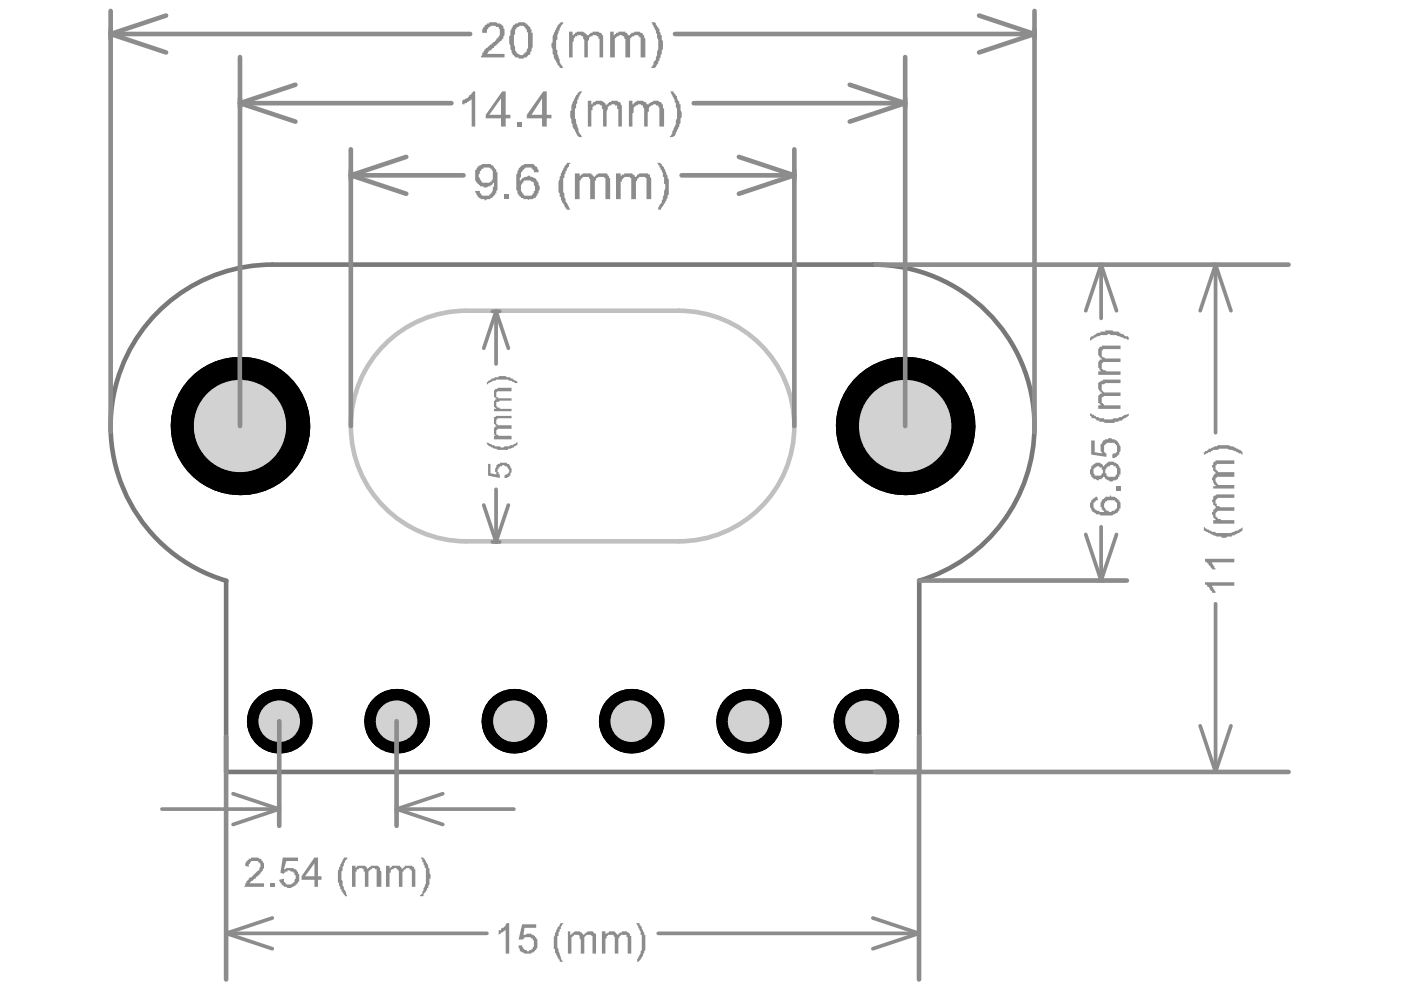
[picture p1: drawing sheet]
<svg xmlns="http://www.w3.org/2000/svg" width="297mm" height="210mm" viewBox="0 0 297 210" stroke-linecap="round" stroke-linejoin="round" font-family="sans-serif">
<circle cx="133.8" cy="152.9" r="6.8" fill="#000"/>
<circle cx="133.8" cy="152.9" r="4.4" fill="#d2d2d2"/>
<circle cx="59.2" cy="152.9" r="6.8" fill="#000"/>
<circle cx="59.2" cy="152.9" r="4.4" fill="#d2d2d2"/>
<circle cx="109" cy="152.9" r="6.8" fill="#000"/>
<circle cx="109" cy="152.9" r="4.4" fill="#d2d2d2"/>
<circle cx="84.1" cy="152.9" r="6.8" fill="#000"/>
<circle cx="84.1" cy="152.9" r="4.4" fill="#d2d2d2"/>
<circle cx="183.6" cy="152.9" r="6.8" fill="#000"/>
<circle cx="183.6" cy="152.9" r="4.4" fill="#d2d2d2"/>
<circle cx="50.9" cy="90.3" r="14.7" fill="#000"/>
<circle cx="50.9" cy="90.3" r="9.8" fill="#d2d2d2"/>
<circle cx="191.9" cy="90.3" r="14.7" fill="#000"/>
<circle cx="191.9" cy="90.3" r="9.8" fill="#d2d2d2"/>
<circle cx="158.7" cy="152.9" r="6.8" fill="#000"/>
<circle cx="158.7" cy="152.9" r="4.4" fill="#d2d2d2"/>
<circle cx="133.8" cy="152.9" r="6.8" fill="#000"/>
<circle cx="133.8" cy="152.9" r="4.4" fill="#d2d2d2"/>
<circle cx="59.2" cy="152.9" r="6.8" fill="#000"/>
<circle cx="59.2" cy="152.9" r="4.4" fill="#d2d2d2"/>
<circle cx="109" cy="152.9" r="6.8" fill="#000"/>
<circle cx="109" cy="152.9" r="4.4" fill="#d2d2d2"/>
<circle cx="84.1" cy="152.9" r="6.8" fill="#000"/>
<circle cx="84.1" cy="152.9" r="4.4" fill="#d2d2d2"/>
<circle cx="183.6" cy="152.9" r="6.8" fill="#000"/>
<circle cx="183.6" cy="152.9" r="4.4" fill="#d2d2d2"/>
<circle cx="50.9" cy="90.3" r="14.7" fill="#000"/>
<circle cx="50.9" cy="90.3" r="9.8" fill="#d2d2d2"/>
<circle cx="191.9" cy="90.3" r="14.7" fill="#000"/>
<circle cx="191.9" cy="90.3" r="9.8" fill="#d2d2d2"/>
<circle cx="158.7" cy="152.9" r="6.8" fill="#000"/>
<circle cx="158.7" cy="152.9" r="4.4" fill="#d2d2d2"/>
<path d="M47.9 123.1v40.6h147M48 123.1a34.2 34.2 0 0 1-24.2-37.7 34.2 34.2 0 0 1 33.9-29.3h127.4a34.2 34.2 0 0 1 33.9 29.2 34.2 34.2 0 0 1-24.1 37.8v40.4" fill="none" stroke="#787878" stroke-width=".98"/>
<path d="M81.6 73a24.4 24.4 0 0 1 17.3-7.1h45a24.4 24.4 0 0 1 24.5 24.4 24.4 24.4 0 0 1-24.5 24.5h-45a24.4 24.4 0 0 1-22.6-15.1 24.4 24.4 0 0 1 5.3-26.7z" fill="none" stroke="#c0c0c0" stroke-width=".98"/>
<g fill="none" stroke="#8c8c8c" stroke-width=".98">
<path d="M23.5 2.3v89.3M23.5 7.2l11.7 3.9M23.5 7.2h76.2M35.2 3.3l-11.7 3.9M50.9 12.1v78.2M62.6 18l-11.7 3.9M143.1 7.2h76.2M180.2 18l11.7 3.9M191.9 12.1v78.2M207.6 3.3l11.7 3.9M219.3 2.3v89.3M219.3 7.2l-11.7 3.9"/>
<path d="M50.9 21.9l11.7 3.9M50.9 21.9h44.8M74.4 31.7v58.6M74.4 37.2l11.7 3.9M74.4 37.2h23.9M86.1 33.3l-11.7 3.9M144.5 37.2h23.9M147.1 21.9h44.8M156.7 33.3l11.7 3.9M168.4 37.2l-11.7 3.9M168.4 31.7v58.6M191.9 21.9l-11.7 3.9"/>
<path d="M185.6 56.1h87.6M194.9 123.1h44M47.9 156.1v51.6M59.2 152.9v22.2M84.1 152.9v22.2M194.9 156.1v51.6M185.6 163.7h87.6"/>
</g>
<g fill="none" stroke="#8c8c8c" stroke-width=".78">
<path d="M232.7 56.1h1.5M233.5 56.1v11.4M233.5 56.1l3.2 9.8M233.5 56.1l-3.3 9.8M256.7 56.1h2M257.7 56.1v35.7M257.7 56.1l3.3 9.8M257.7 56.1l-3.2 9.8M104.4 66h1.6M105.2 66l2.6 7.8M105.2 66v11.2M105.2 66l-2.6 7.8"/>
<path d="M102.6 107.1l2.6 7.8M104.4 114.9h1.6M105.2 103.7v11.2M107.8 107.1l-2.6 7.8M230.2 113.3l3.3 9.8M233.5 111.7v11.4M236.7 113.3l-3.2 9.8M232.7 123.1h1.5M257.7 128v35.7M254.5 153.9l3.2 9.8M261 153.9l-3.3 9.8M34.3 171.5h24.9"/>
<path d="M49.4 168.3l9.8 3.2M59.2 170.8v1.5M59.2 171.5l-9.8 3.3M84.1 171.5h24.9M84.1 170.8v1.5M84.1 171.5l9.8 3.3M93.9 168.3l-9.8 3.2M256.7 163.7h2M47.9 197.1v1.6M47.9 197.9l9.8 3.3M47.9 197.9h55.3M57.7 194.6l-9.8 3.3"/>
<path d="M139.6 197.9h55.3M185.1 194.6l9.8 3.3M194.9 197.1v1.6M194.9 197.9l-9.8 3.3"/>
</g>
<g fill="#8c8c8c">
<path d="M236.6 103.1h1v1h-1z"/>
<path d="M231.4 93.4h.7v2.5l1.5 .2v-.2l-.3-.3v-1.5h.3l.2-.7h.3l.2-.3h.5a.62 .62 0 0 1 1 0h.5l.3 .3h.2v.2h.3v.3l.2 .2a2.11 2.11 0 0 1 0 2v.3h-.2v.2h-.3v.3h-.2l-.3 .2h-.5v-.7l.3-.3h.5v-.2h.2v-1.5h-.2v-.3h-.3v-.2h-1.7v.2h-.3v.3h-.2v1.5h.2v.2h.3v.8l-3.2-.5z"/>
<path d="M231.1 87.7l.7 .2 .3 .3h.2v.2h.5l.3 .3h1v.2h1.7l.3-.2h1l.2-.3h.5l.8-.5 .7-.2v.5h-.2v.2l-.8 .3-.5 .5h-.5l-.2 .2h-.8v.3h-2l-.5-.3h-.7v-.2a.79 .79 0 0 1-1-.5h-.5l-.2-.3v-.2h-.3z"/>
<path d="M232.8 81.2l.3-.2h.2v-.3h.5v-.2h3.8v.7h-3.3l-.2 .3h-.5v.5a1 1 0 0 0 1.2 1.2h2.8v.8h-3.5l-.3 .2h-.2v1.2h.2v.3h.3v.2h3.5v.8h-4.8v-.8h.8h-.3v-.2h-.2v-.3h-.3v-.9a.75 .75 0 0 1 .8-1v-.3h-.3v-.2h-.2v-.3l-.3-.2z"/>
<path d="M233.1 73.5h.5v-.2h4v.7h-3.8v.3h-.2v1.2l.7 .5h3.3v.8h-3.8v.2h-.2v1.2h.2v.3h.5l.3 .2h3v.8h-4.8v-.8h.8h-.3v-.2h-.2v-.5h-.3v-1.2l.3-.3v-.2h.5v-.3h-.3v-.2h-.2v-.3l-.3-.2v-1.3l.3-.2z"/>
<path d="M231.1 71.5h.3v-.2h.4v-.3h.3a1.21 1.21 0 0 1 1.2-.5v-.2h1v-.3h1.5l.3 .3h1l.2 .2h.3v.3a.79 .79 0 0 1 1 .5h.5l.2 .2v.8v-.3h-.2l-.3-.2h-.5l-.2-.3-1.5-.5h-1l-.5-.2h-.3v.2h-1.5l-.2 .3h-.5l-.8 .5h-.2v.2h-.2l-.3 .3z"/>
<path d="M107 41.2h1v1h-1z"/>
<path d="M120.2 34.5h.7v.3h-.2a.79 .79 0 0 1-.5 1v.5h-.3v.5l-.2 .2v.8h-.3v2.9l.3 .3 .2 1.7 1 1.8h-.7v-.3h-.3l-.5-1.2h-.2l-.3-1.3h-.2v-.7l-.3-.3v-2.2l.3-.5v-.5l.2-.2v-.5l.8-1.3v-.2l.5-.5z"/>
<path d="M121.9 36.8h1v.7v-.2h.2v-.3h.3l.2-.2h1.8v.2h.2v.3h.3v.2h.2v-.2h.3v-.3h.2l.3-.2h1.7l.3 .2v.3h.2v.5h.3v4.4h-1v-4.4h-.3v-.3h-1.2l-.3 .3h-.2v.5h-.3v3.9h-1v-4.2l-.2-.2v-.3h-.8a.75 .75 0 0 0-1 .8h-.2v3.9h-1z"/>
<path d="M130.6 36.8h1v.7v-.2h.2v-.3h.5v-.2h1.8v.2h.2l.3 .3v.2h.2a1.34 1.34 0 0 1 1.8-.7h.7l.3 .2h.2v.5l.3 .3v4.4h-1v-4.4h-.3v-.3h-.7a.75 .75 0 0 0-1 .8l-.3 .2v3.7h-1v-4.4h-.2v-.3h-1.3v.3h-.2v.2h-.3v.5h-.2v3.7h-1z"/>
<path d="M139.3 34.5h.8v.3h.2v.2l.5 .5 .3 .8a7.2 7.2 0 0 1 .7 4.4l-.3 1.3-.9 1.7-.5 .8h-.8h.3v-.5l.7-1v-.5l.3-.3 .2-1.7 .3-.5v-1h-.3v-1.5h-.2v-.7l-.3-.8h-.2v-.5h-.3v-.5h-.2v-.2z"/>
<path d="M105.7 197.2h.5v-.2l.3-.3a.88 .88 0 0 0 .7-.7l.3-.3h.5v6.5h-.8v-5h-.2v.3l-.8 .2v.3h-.2l-.3 .2z"/>
<path d="M110.7 196h3v.7h-2.5l-.3 1.8v-.3h.5l.3-.2h1v.2h.5v.3h.2v.2h.3v.3l.2 .2v1.7l-.2 .3v.2h-.3v.3h-.2v.2h-.5v.3h-.3a2.3 2.3 0 0 1-1.9-.5h-.3l-.2-1.3h.7l.2 .8h.3v.2h.5v.3h.5v-.3h.5v-.2h.2l.3-.8a1.25 1.25 0 0 0-1-1.7h-1v.3h-.3v.2h-.9z"/>
<path d="M118.7 196l.2-.3h.5v.3h-.2v.2l-.3 .3v.5h-.2v.5l-.3 .2v.8h-.2v2.4l.2 .3a5.5 5.5 0 0 0 1 2.7h-.7v-.5h-.3v-.2l-.7-1.3v-.7h-.3v-2.5l.3-.5v-.5h.2v-.5l.8-1z"/>
<path d="M120.4 197.5h.5v.7h.2v-.2h.3v-.3a2.12 2.12 0 0 1 2 0v.3h.2v.2h.3v-.2h.2v-.3h.3l.2-.2h.5a.79 .79 0 0 1 1 .5h.3v4.2h-.8v-3.7h-.2v-.3h-.3a1 1 0 0 0-1.2 1.3v2.7h-.8v-3l-.2-.2v-.5l-.3-.3h-1v.3h-.2v.2h-.3v3.5h-.7z"/>
<path d="M127.6 197.5h.8v.7v-.2l.7-.3v-.2h1.3v.2h.2v.3h.3v.2h.2v-.2h.2v-.3h.5v-.2h1l.3 .2h.2v.3h.3v.5h.2v3.7h-.7v-3.5h-.3v-.5h-1.2v.3h-.3v.2l-.2 .3v3.2h-.7v-3.5l-.3-.2v-.3h-1.2v.3h-.3v.5h-.2v3.2h-.8z"/>
<path d="M134.8 195.7h.8l.2 .8h.3v.5l.5 .7v.5h.2v3.2l-.2 .3v.5h-.3v.5l-.2 .2a1.3 1.3 0 0 1-1.3 1h.3v-.5l.5-.7v-.3l.2-.2v-.5l.3-.3v-3.2h-.3v-.7l-.5-.8v-.5h-.2v-.2z"/>
<path d="M103.5 98.4h.5v2l1.2 .2v-.5h-.2v-.7l.2-.3v-.5h.3v-.2h.5v-.3h1.5v.3h.5l.2 .7 .3 .3v.7l-.3 .3v.4h-.2v.3h-.3l-.2 .2h-.5v-.5l.2-.2a.69 .69 0 0 0 .7-.4 .69 .69 0 0 0-.2-.8v-.3h-.2v-.2h-.5v-.3h-.5v.3h-.5v.2h-.3v.3l-.2 .2v.5h.2v.5h.3v.7l-2.5-.5z"/>
<path d="M103.2 93.6v.3h.5v.2h.5v.3h.5l.3 .2h1a.62 .62 0 0 0 1 0h1l.2-.2h.5l1-.8v.8l-.7 .2v.3l-1.3 .2v.3h-2.2l-.3-.3a2.87 2.87 0 0 1-2-1z"/>
<path d="M104.7 88.4h.3l.2-.2h3.3v.5h-3v.2h-.3v1h.3v.3h3v.7h-3v.3h-.3v1h.3l.2 .2h2.8v.7h-3.8v-.7h.5h-.2v-.2h-.3v-1.5h.3v-.3h.2v-.2h-.2v-.3h-.3z"/>
<path d="M104.7 82.7h.3v-.2h.5v-.3h3v.8h-3l-.3 .2v1h.3l.2 .3h2.8v.5h-2.5l-.3 .2h-.5v1h.3v.2h.5v.3h2.5v.5h-3.8v-.5h.5a1.63 1.63 0 0 1-.5-1.7h.3v-.3h.2v-.2h-.2v-.3h-.3z"/>
<path d="M103.2 81h.3v-.3l.7-.2v-.3h.5l.3-.2h.7v-.3h1.5l.3 .3h.7v.2h.5v.3l.8 .2 .2 .3v.5v-.3h-.5l-.7-.5h-.5l-.3-.2h-2.5l-.2 .2h-.5l-.8 .5h-.2v.3h-.3z"/>
<path d="M102.5 5.7h.2v-.2l.3-.3h.2v-.2h.5v-.3h1.5l.3 .3h.5l.2 .2h.3v.3h.2v.5l.3 .2v1.3l-.3 .2v.5h-.2v.2l-.3 .3h-.2v.2h-.3v.3h-.2v.2h-.3v.3h-.2l-.3 .2v.3h-.2l-.5 .5h-.3v.2h-.2v.3l-.3 .2h3.8v.8h-5v-.3l.2-.2v-.5h.3l.2-.8h.3v-.2h.2l.8-.8h.2v-.2h.3v-.3a.88 .88 0 0 0 .7-.7h.3v-.2h.2v-.3l.3-.2v-1.3l-.3-.2v-.3h-.5l-.2-.2h-1v.2h-.3l-.2 .3v.2h-.3v.8h-1v-.8l.3-.2z"/>
<path d="M118.2 5.5l.7-.8h.5v.3l-.7 1v.5h-.3v.5l-.2 .5v.9h-.3v2l.3 .3a7.8 7.8 0 0 0 1.2 3.7h-.7v-.2l-.5-.5-.3-.8a1.2 1.2 0 0 1-.5-1.2l-.2-.3v-1l-.3-.5v-.7l.3-.3v-.2a4.4 4.4 0 0 1 .7-2.5z"/>
<path d="M120.7 6.7h.7v1v-.2h.2v-.3h.3v-.2h.2l.3-.3h1.2l.3 .3h.2v.2h.3v.3h.2v.2v-.2h.3v-.3h.2v-.2h.5v-.3a2.3 2.3 0 0 1 2 .5v.3h.3v4.7h-.8v-4h-.2v-.5h-.3l-.2-.2h-.8v.2h-.5v.3h-.2v.4l-.3 .3v3.5h-.7v-3.8l-.3-.2v-.5h-.2l-.3-.2h-.7v.2h-.5v.3l-.3 .2v.5l-.2 .2v3.3h-.7z"/>
<path d="M129.4 6.7h.7v1v-.2h.3v-.3h.2v-.2h.5v-.3h1.5v.3h.2l.3 .2v.3h.2v.2v-.2h.3v-.3h.2v-.2h.3a2.12 2.12 0 0 1 2 0l.2 .2v.3h.3v.5l.2 .2v4h-1v-4.2h-.2v-.3h-.3v-.2h-.7l-.3 .2a.88 .88 0 0 0-.7 1v3.5h-1v-4h-.3v-.5h-.2a.62 .62 0 0 0-1 0 .87 .87 0 0 0-.7 1.2v3.3h-1z"/>
<path d="M138.1 4.7h.7l.5 .8v.2h.3v.3l.2 .2v.5l.3 .3v.5h.2v.9l.3 .3v1.7l-.3 .3v.7l-.2 .3-.3 1.2h-.2v.5l-.8 1h-.7v-.2h.2v-.3l.3-.2v-.5l.5-.5 .2-1.8a4.5 4.5 0 0 0 0-2.9v-.8l-.2-.2v-.5z"/>
<path d="M98 21.4l.8-.5a.88 .88 0 0 0 .7-.8h.3l.2-.2v-.3h.3v-.2h.5v7.4h-.8v-5.7h-.2v.3h-.3l-.2 .2h-.3v.3h-.5v.2h-.5z"/>
<path d="M109.7 25.8h1v1h-1z"/>
<path d="M122.1 20.1h.3a.88 .88 0 0 1 1-.7v.2h-.3v.3l-.5 .7v.5h-.2l-.3 1.8-.2 .2v2l.2 .2a7.8 7.8 0 0 0 1.3 3.8h-.8v-.3h-.2l-.5-1.2a1.2 1.2 0 0 1-.5-1.3l-.3-.2v-.5a3.1 3.1 0 0 1 0-2.5v-.7z"/>
<path d="M124.6 21.4h.8v1v-.3h.2v-.2a2.29 2.29 0 0 1 2.5-.3v.3h.3v.2l.2 .3v-.3h.3v-.2h.2v-.3h.5v-.2a2.3 2.3 0 0 1 2 .5v.2l.2 .3v4.4h-.7v-3.7h-.2v-.7h-.5v-.3h-.8v.3h-.5v.2h-.2v.5l-.3 .5v3.2h-.7v-3.7h-.3v-.7h-.2l-.3-.3h-.7v.3h-.5v.2h-.3v.8h-.2v3.4h-.8z"/>
<path d="M133.3 21.4h.8v1v-.3h.2v-.2h.3v-.3h.2l.3-.2a2.3 2.3 0 0 1 2 .5v.2h.2v.3v-.3h.3v-.2h.2l.3-.3a2.12 2.12 0 0 1 2 0l.2 .3v.2h.3v.8l.2 .2v3.7h-1v-3.9l-.2-.3v-.2h-.5v-.3h-.5l-.3 .3a.95 .95 0 0 0-.7 1.2l-.3 .2v3h-.7v-3.9h-.3v-.5h-.2a.62 .62 0 0 0-1 0 .87 .87 0 0 0-.8 1.2v.2l-.2 .3v2.7h-.8z"/>
<path d="M142 19.4h.8v.2l.5 .5v.3h.2a1.2 1.2 0 0 0 .5 1.2v.5h.3v1a2.61 2.61 0 0 1 0 2.2v.8l-.3 .2v.5l-.7 1.3-.3 .7-.5 .3h-.5v-.3h.3v-.2l.2-.3v-.5l.3-.2a9.1 9.1 0 0 0 .7-3.8v-.2a9.2 9.2 0 0 0-1.5-4.2z"/>
<path d="M255.5 123.4h6.2v.8h-5h.3v.2h.2v.5h.3v.3l.2 .2v.3h-.7v-.3l-.5-.5v-.2l-.3-.3h-.2v-.2l-.3-.3h-.2z"/>
<path d="M255.5 118.5h6.2v.7h-5h.3l.2 .8h.3v.5h.2v.2h-.7v-.2h-.3v-.3l-.5-.5v-.2h-.2v-.3h-.3l-.2-.2z"/>
<path d="M255.2 111.8h.3v.2h.2l1.3 .8h.7v.2h.5a7.4 7.4 0 0 0 5-1l.2-.2v.7h-.2v.3l-.8 .2-.7 .5h-.5v.3h-1l-.2 .2h-1v-.2h-1l-2.8-1.3z"/>
<path d="M257.2 105.3l.8-.5h3.7v.8h-2.7a1 1 0 0 0-1.3 1.2h.3v.5h.5l.2 .3h3v.7h-3a.94 .94 0 0 0-1 1.2h.3v.3h.2v.2h.5l.3 .3h2.7v.7h-4.5v-.7h.5v-.3h-.2v-.2h-.3l-.2-1.3h.2v-.4h.3v-.3h.2v-.2h.3h-.3v-.3h-.2v-.2h-.3v-.5l-.2-.3v-.2l.2-.3z"/>
<path d="M257.2 98.1l.3-.2h.2v-.3h4v.8h-3.7v.2h-.3v1h.3v.3h.2v.2h3.5v1h-3.7v.2h-.3v.8l.3 .2v.3h.2v.2h3.5v.8h-4.5v-.5h.5v-.3h-.2v-.2l-.3-.3v-.5h-.2v-.5l.2-.2a.88 .88 0 0 1 .8-.7h-.3v-.3h-.2v-.2h-.3v-.8h-.2v-.5h.2z"/>
<path d="M255.2 95.9h.3v-.3h.5v-.2h.2v-.3h.5a5.1 5.1 0 0 1 4.5-.5l.8 .3 .7 .5a.88 .88 0 0 1 .7 1h-.2v-.3h-.5l-.7-.5-1.8-.5h-1.7l-.3 .3h-1l-.2 .2h-.3v.3h-.5l-.7 .5h-.3z"/>
<path d="M52.2 182.6h.3v-.3h.2v-.2h.5v-.3h.3a2.3 2.3 0 0 1 2 .5v.3h.2a2.11 2.11 0 0 1 0 2l-.5 .4v.3h-.2v.2h-.3v.3h-.2l-.3 .2v.3h-.2l-.5 .5h-.3v.2h-.2v.3h3v.7h-4.3l.3-.2v-.5h.2v-.5h.3v-.3h.2v-.2l.3-.3h.2l1.5-1.4h.3v-.5l.2-.3v-.7h-.2v-.3h-.3v-.2h-1.5v.2h-.2v.3l-.3 .2v.5l-.7-.2v-.5l.2-.3z"/>
<path d="M57.2 187.3h1v.7h-1z"/>
<path d="M60 181.8h3.2v.8h-2.5l-.5 1.7 .7-.2a2.3 2.3 0 0 1 2 .5v.2h.3v.5h.2v1.5l-.2 .2v.3h-.3v.2h-.2v.3l-.8 .2-.2 .3h-.8l-.2-.3h-.5v-.2h-.2l-.3-.3v-.2h-.2l-.3-.8 1-.2v.7h.3v.3h.2v.2h1l.2-.2h.3v-.3h.2v-.5l.3-.2v-.8h-.3v-.5h-.2v-.2h-.5l-.3-.2h-.5v.2h-.4v.2h-.3v.3l-.7-.3z"/>
<path d="M72.9 181.8h.7v.3l-.5 .5v.2l-.2 .3v.5l-.3 .2v.8l-.2 .2v1.7l.2 .3v1l.3 .2v.5l.5 .8 .2 .7h-.5v-.2h-.2l-.3-.8h-.2v-.5h-.3v-.5l-.2-.2v-.5l-.3-.3v-2.4l.3-.3v-.5h.2v-.5l.5-.7z"/>
<path d="M74.6 183.6h.8v.7a.87 .87 0 0 1 1.2-.7h.3a.75 .75 0 0 1 1 .7l.5-.5h.2v-.2h1a.88 .88 0 0 1 1 1l.2 .2v3.2h-.9v-3.7h-.3l-.2-.2h-.5v.2a.87 .87 0 0 0-.8 1.2v2.5h-.7v-3.2h-.3v-.5h-.2v-.2h-.8v.2h-.5v.5h-.2v3.2h-.8z"/>
<path d="M81.8 183.6h.8v.7v-.2h.2v-.3h.3v-.2h1.7v.2h.3v.3l.2 .2v-.2h.3v-.3h.2v-.2h1.5l.3 .2h.2v.5h.3v3.7h-.8v-3.4h-.2v-.3h-.3v-.2h-.7v.2h-.3l-.2 .3v.2h-.3v3.2h-.7v-3.4h-.3v-.3h-.2v-.2h-.5l-.8 .5v.4h-.2v3h-.8z"/>
<path d="M89.1 181.8h.7v.3h.3l.2 .7a1.2 1.2 0 0 1 .5 1.3h.2v.9l.3 .5v.8h-.3v1.2l-.2 .3v.5h-.2v.5h-.3v.2l-.5 .5v.5h-.7v-.2h.2v-.3h.3l.2-1.2a4.1 4.1 0 0 0 .5-3v-1.2h-.2v-.5l-.3-.3v-.5h-.2v-.5l-.3-.2v-.3z"/>
<path d="M231.4 106.1h.2v-.3h.2v-.2l.8-.3 .2 .8h-.5v.2h-.2v.3h-.3a1.25 1.25 0 0 0 1 1.7h.3v.2h1.2h-.2v-.2h-.3v-.2h-.2v-.5h-.3v-1l.3-.3v-.2l.2-.3h.3v-.2h.2v-.3h1v-.2h.3v.2h.7l.3 .3h.2v.2h.3v.3h.2v.2l.3 .3v1.2h-.3v.5h-.2v.2l-.3 .3h-.2a2.57 2.57 0 0 1-2.3 .5h-1l-.2-.3h-.8v-.2l-.7-.3v-.2l-.5-.7v-1h.3zM234.3 106.3v.3l-.2 .2v.8l.2 .2v.3h.3v.2h.5v.2h.5l.2-.2h.5v-.2h.3v-.3h.2v-1.2h-.2v-.3h-.3v-.2h-1.5l-.2 .2z"/>
<path d="M231.4 98.9h.2v-.3h.2v-.2h.3l.2-.3h1v.3h.3l.2 .2v.3h.3v.2v-.5h.2v-.2h.3v-.3a2.12 2.12 0 0 1 2 0l.2 .3h.3v.2a2.29 2.29 0 0 1 .5 2h-.3v.5h-.2v.5h-.3l-.2 .2h-.5a.62 .62 0 0 1-1 0l-.8-.2-.2-.8v.3h-.3v.2h-.2v.3h-.5l-.3 .2h-.2l-.3-.2h-.5v-.3h-.2v-.2h-.2v-.5h-.3v-1l.3-.2zM231.8 99.4v1l.3 .2v.2h1.2l.3-.2v-.2h.2v-.8h-.2v-.5h-.5v-.2h-.5l-.3 .2h-.2v.3zM234.6 99.1v.3l-.3 .2v.8h.3v.4h.2v.3h1.5l.3-.3v-.2h.2v-1.2l-.2-.3v-.2h-.5v-.3h-.8v.3h-.5v.2z"/>
<path d="M101.2 35.3h.3a2.57 2.57 0 0 1 2.2-.5l.8 .2v.3h.2v.2a.79 .79 0 0 1 .5 1h.3v3.7l-.3 .3v.5h-.2v.2l-.3 .3-.5 .5h-.2v.2h-.8l-.2 .3h-.3v-.3h-.7l-.3-.2h-.2v-.3h-.3l-.4-1.2h.9v.5h.3v.2l.2 .3h1.5v-.3h.3v-.2h.2v-.3l.3-.2 .2-1.7h-.2v.2l-.3 .2h-.2v.3h-.5l-.3 .2h-.7v-.2h-.8v-.3h-.2v-.2h-.3v-.2h-.2v-.3l-.2-.2v-2.3h.2zM101.7 36.3v.5a.62 .62 0 0 0 0 1l.3 .7h.2v.3h.5a1.25 1.25 0 0 0 1.8-1v-.5a1.25 1.25 0 0 0-1-1.8h-1v.3h-.3l-.2 .2v.3z"/>
<path d="M110 35.8l.5-.5a2.57 2.57 0 0 1 2.2-.5h.5v.2h.2v.3h.3l.2 .2v.3l.3 .2v.5h-1v-.5h-.3v-.2h-.2v-.3a1.57 1.57 0 0 0-2 1h-.2v1l-.3 .3v.5h.3v-.3h.2v-.2h.2l.3-.3 1.2-.2v.2h.5l.3 .3h.2l.8 1v.4l.2 .3v.7l-.2 .3v.5h-.3v.5h-.2v.2l-.3 .3h-.2l-.3 .2h-.7l-.3 .3v-.3h-1v-.2h-.4v-.3h-.3v-.2h-.2v-.3l-.3-.2v-.5l-.2-.3v-3.2l.2-.2v-.5l.3-.3zM110.7 38.8v.2l-.2 .2v1.3l.7 1h1.5l.2-.3v-.2h.3v-.5h.2v-1l-.2-.3v-.4a2.3 2.3 0 0 0-2-.5l-.3 .2v.3z"/>
<path d="M108.7 5.5l.3-.3h.2v-.2h.5l.3-.3h1.2l.2 .3h.3v.2h.2v.3h.3v.2h.2v.5h.3v.8h.2v2.9l-.2 .5v.5h-.3v.5l-.2 .3h-.3v.2h-.2v.3h-.5l-.3 .2h-.9v-.2h-.8v-.3h-.2v-.2h-.3v-.3l-.2-.2v-.5l-.3-.3v-.7a3.1 3.1 0 0 1 0-2.5v-.7l.3-.3zM109.2 6.2v1l-.2 .3v1.9l.5 1.8h.2v.2h.3l.2 .3h.7v-.3h.3v-.2h.2v-.3h.3v-.5l.2-.2v-3.2l-.2-.3v-.5h-.3a.84 .84 0 0 0-.5-.8 .84 .84 0 0 0-.9 .3h-.3l-.2 .3v.2z"/>
<path d="M106.5 19.4h.7v4.9h1v.8h-1v1.7h-1v-1.7h-3.2v-.8zM106.2 20.9l-2.5 3.4h2.5z"/>
<path d="M115.2 19.4h.7v4.9h1v.8h-1v1.7h-1v-1.7h-3.2v-.8zM114.9 20.9l-2.2 3.4h2.2z"/>
<path d="M66.7 181.8h.7v4h.8v.7h-.8v1.5h-.7v-1.5h-2.8v-.7zM66.7 183.1l-2 2.7h2z"/>
</g>
</svg>
